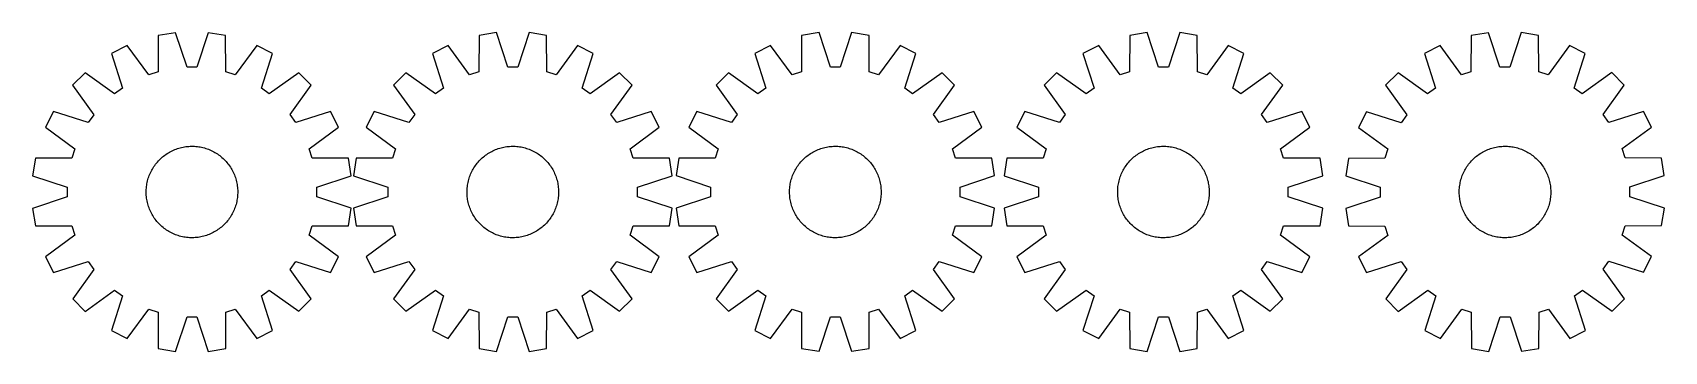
# Model space of a CAD drawing. Header units: millimetres. Extents: x 7 to 1433, y 7 to 285.
import ezdxf

# ---------------------------------------------------------------- set-up
doc = ezdxf.new("R2010")
doc.units = ezdxf.units.MM
doc.layers.add('CUT', color=7, linetype='CONTINUOUS', true_color=0x000000)

msp = doc.modelspace()

# ---------------------------------------------------------------- linework, layer by layer
at = {"layer": 'CUT'}
for p, q in [((89.198459, 273.824993), (75.490098, 266.838478)), ((108.013183, 248.232399), (89.198459, 273.824993)), ((116.339618, 282.646744), (116.167599, 250.882846)), ((131.535996, 285.055198), (116.339618, 282.646744)), ((141.521316, 254.901125), (131.535996, 285.055198)), ((160.074843, 285.058102), (150.095659, 254.901997)), ((175.271711, 282.65274), (160.074843, 285.058102)), ((175.450193, 250.888878), (175.271711, 282.65274)), ((202.414665, 273.836512), (183.605148, 248.24009)), ((216.124447, 266.852787), (202.414665, 273.836512)), ((369.666853, 273.839262), (355.957775, 266.854154)), ((388.478949, 248.244735), (369.666853, 273.839262)), ((396.808919, 282.658225), (396.633637, 250.894345)), ((412.005543, 285.065119), (396.808919, 282.658225)), ((421.987766, 254.91002), (412.005543, 285.065119)), ((440.544391, 285.065091), (430.56211, 254.910012)), ((455.741011, 282.658168), (440.544391, 285.065091)), ((455.916232, 250.894289), (455.741011, 282.658168)), ((482.88306, 273.839153), (464.070915, 248.244663)), ((496.592124, 266.854019), (482.88306, 273.839153)), ((651.598259, 273.853227), (637.889182, 266.868118)), ((670.410358, 248.258703), (651.598259, 273.853227)), ((678.740323, 282.672193), (678.565046, 250.908314)), ((693.936948, 285.079089), (678.740323, 282.672193)), ((703.919174, 254.923991), (693.936948, 285.079089)), ((722.475796, 285.079065), (712.493518, 254.923984)), ((737.672416, 282.672143), (722.475796, 285.079065)), ((737.84764, 250.908263), (737.672416, 282.672143)), ((764.814466, 273.853131), (746.002323, 248.258639)), ((778.523531, 266.867999), (764.814466, 273.853131)), ((938.408945, 273.847263), (924.699874, 266.862142)), ((957.221067, 248.252755), (938.408945, 273.847263)), ((965.551002, 282.666252), (965.375752, 250.902373)), ((980.747625, 285.073161), (965.551002, 282.666252)), ((990.729877, 254.918073), (980.747625, 285.073161)), ((1009.286472, 285.073162), (999.304221, 254.918073)), ((1024.483095, 282.666254), (1009.286472, 285.073162)), ((1024.658346, 250.902374), (1024.483095, 282.666254)), ((1051.625152, 273.847266), (1032.813032, 248.252757)), ((1065.334223, 266.862145), (1051.625152, 273.847266)), ((1236.874518, 273.784408), (1223.17264, 266.785187)), ((1255.712961, 248.209268), (1236.874518, 273.784408)), ((1264.007487, 282.631317), (1263.864916, 250.867274)), ((1279.201625, 285.053859), (1264.007487, 282.631317)), ((1289.214896, 254.909056), (1279.201625, 285.053859)), ((1307.740458, 285.083221), (1297.789236, 254.917878)), ((1322.939549, 282.691949), (1307.740458, 285.083221)), ((1323.147479, 250.928266), (1322.939549, 282.691949)), ((1350.090664, 273.900889), (1331.304886, 248.287039)), ((1363.806915, 266.929876), (1350.090664, 273.900889)), ((75.490098, 266.838478), (85.142082, 236.57606)), ((206.478621, 236.588405), (216.124447, 266.852787)), ((355.957775, 266.854154), (365.606651, 236.590745)), ((486.94319, 236.590629), (496.592124, 266.854019)), ((637.889182, 266.868118), (647.538061, 236.60471)), ((768.8746, 236.604607), (778.523531, 266.867999)), ((924.699874, 266.862142), (934.34878, 236.598742)), ((1055.685319, 236.598745), (1065.334223, 266.862145)), ((1223.17264, 266.785187), (1232.852676, 236.53173)), ((1354.189151, 236.656565), (1363.806915, 266.929876)), ((52.403392, 250.061415), (41.524919, 239.180727)), ((78.205805, 231.535481), (52.403392, 250.061415)), ((116.167599, 250.882846), (108.013183, 248.232399)), ((150.095659, 254.901997), (141.521316, 254.901125)), ((183.605148, 248.24009), (175.450193, 250.888878)), ((239.214566, 250.080422), (213.415923, 231.549238)), ((250.095253, 239.201948), (239.214566, 250.080422)), ((332.869346, 250.079463), (321.989755, 239.199893)), ((358.669857, 231.550879), (332.869346, 250.079463)), ((396.633637, 250.894345), (388.478949, 248.244735)), ((430.56211, 254.910012), (421.987766, 254.91002)), ((464.070915, 248.244663), (455.916232, 250.894289)), ((519.680521, 250.079284), (493.879975, 231.550749)), ((530.560091, 239.199693), (519.680521, 250.079284)), ((614.800755, 250.093424), (603.921165, 239.213853)), ((640.601267, 231.564843), (614.800755, 250.093424)), ((678.565046, 250.908314), (670.410358, 248.258703)), ((712.493518, 254.923984), (703.919174, 254.923991)), ((746.002323, 248.258639), (737.84764, 250.908263)), ((801.611929, 250.093265), (775.811386, 231.564728)), ((812.491501, 239.213676), (801.611929, 250.093265)), ((901.611462, 250.087427), (890.731882, 239.207847)), ((927.41199, 231.558869), (901.611462, 250.087427)), ((965.375752, 250.902373), (957.221067, 248.252755)), ((999.304221, 254.918073), (990.729877, 254.918073)), ((1032.813032, 248.252757), (1024.658346, 250.902374)), ((1088.422637, 250.087432), (1062.622109, 231.558872)), ((1099.302217, 239.207852), (1088.422637, 250.087432)), ((1200.101498, 249.986728), (1189.233117, 239.09596)), ((1225.921075, 231.484723), (1200.101498, 249.986728)), ((1263.864916, 250.867274), (1255.712961, 248.209268)), ((1297.789236, 254.917878), (1289.214896, 254.909056)), ((1331.304886, 248.287039), (1323.147479, 250.928266)), ((1386.912574, 250.178926), (1361.131122, 231.623832)), ((1397.803342, 239.310544), (1386.912574, 250.178926)), ((41.524919, 239.180727), (60.056103, 213.382085)), ((85.142082, 236.57606), (78.205805, 231.535481)), ((213.415923, 231.549238), (206.478621, 236.588405)), ((231.56932, 213.399535), (250.095253, 239.201948)), ((321.989755, 239.199893), (340.51829, 213.399347)), ((365.606651, 236.590745), (358.669857, 231.550879)), ((493.879975, 231.550749), (486.94319, 236.590629)), ((512.031507, 213.399182), (530.560091, 239.199693)), ((603.921165, 239.213853), (622.449702, 213.413309)), ((647.538061, 236.60471), (640.601267, 231.564843)), ((775.811386, 231.564728), (768.8746, 236.604607)), ((793.96292, 213.413163), (812.491501, 239.213676)), ((890.731882, 239.207847), (909.260441, 213.407319)), ((934.34878, 236.598742), (927.41199, 231.558869)), ((1062.622109, 231.558872), (1055.685319, 236.598745)), ((1080.773659, 213.407323), (1099.302217, 239.207852)), ((1189.233117, 239.09596), (1207.78821, 213.314508)), ((1232.852676, 236.53173), (1225.921075, 231.484723)), ((1361.131122, 231.623832), (1354.189151, 236.656565)), ((1379.301337, 213.490967), (1397.803342, 239.310544)), ((24.752554, 216.090608), (17.768828, 202.380826)), ((55.016936, 206.444782), (24.752554, 216.090608)), ((266.872316, 216.115243), (236.609898, 206.463258)), ((273.858832, 202.406882), (266.872316, 216.115243)), ((305.215019, 216.111496), (298.229886, 202.402431)), ((335.47841, 206.462562), (305.215019, 216.111496)), ((547.334783, 216.111264), (517.071374, 206.462388)), ((554.31989, 202.402186), (547.334783, 216.111264)), ((587.146431, 216.125454), (580.161299, 202.416389)), ((617.409823, 206.476524), (587.146431, 216.125454)), ((829.266195, 216.125249), (799.002787, 206.476369)), ((836.251304, 202.416171), (829.266195, 216.125249)), ((873.957168, 216.119434), (866.972048, 202.410362)), ((904.220569, 206.470529), (873.957168, 216.119434)), ((1116.076932, 216.11944), (1085.813532, 206.470534)), ((1123.062053, 202.410368), (1116.076932, 216.11944)), ((1172.482166, 215.990301), (1165.511153, 202.27405)), ((1202.755477, 206.372537), (1172.482166, 215.990301)), ((1414.601801, 216.239402), (1384.348344, 206.559366)), ((1421.601022, 202.537525), (1414.601801, 216.239402)), ((17.768828, 202.380826), (43.365251, 183.57131)), ((60.056103, 213.382085), (55.016936, 206.444782)), ((236.609898, 206.463258), (231.56932, 213.399535)), ((248.266237, 183.592157), (273.858832, 202.406882)), ((298.229886, 202.402431), (323.824376, 183.590286)), ((340.51829, 213.399347), (335.47841, 206.462562)), ((517.071374, 206.462388), (512.031507, 213.399182)), ((528.725364, 183.59009), (554.31989, 202.402186)), ((580.161299, 202.416389), (605.755792, 183.604247)), ((622.449702, 213.413309), (617.409823, 206.476524)), ((799.002787, 206.476369), (793.96292, 213.413163)), ((810.656779, 183.604072), (836.251304, 202.416171)), ((866.972048, 202.410362), (892.566557, 183.598242)), ((909.260441, 213.407319), (904.220569, 206.470529)), ((1085.813532, 206.470534), (1080.773659, 213.407323)), ((1097.467545, 183.598247), (1123.062053, 202.410368)), ((1165.511153, 202.27405), (1191.125003, 183.488272)), ((1207.78821, 213.314508), (1202.755477, 206.372537)), ((1384.348344, 206.559366), (1379.301337, 213.490967)), ((1396.025882, 183.699081), (1421.601022, 202.537525)), ((139.248101, 185.242253), (140.490703, 185.429199)), ((140.490703, 185.429199), (141.738563, 185.577022)), ((141.738563, 185.577022), (142.990451, 185.685575)), ((142.990451, 185.685575), (144.24513, 185.754753)), ((144.24513, 185.754753), (145.501364, 185.784485)), ((145.501364, 185.784485), (146.757912, 185.774744)), ((146.757912, 185.774744), (148.013533, 185.725538)), ((148.013533, 185.725538), (149.26699, 185.636917)), ((149.26699, 185.636917), (150.517044, 185.508967)), ((150.517044, 185.508967), (151.762462, 185.341816)), ((419.707398, 185.251382), (420.950018, 185.4382)), ((420.950018, 185.4382), (422.197894, 185.585895)), ((422.197894, 185.585895), (423.449793, 185.69432)), ((423.449793, 185.69432), (424.704479, 185.763368)), ((424.704479, 185.763368), (425.960716, 185.792972)), ((425.960716, 185.792972), (427.217263, 185.783102)), ((427.217263, 185.783102), (428.472879, 185.733767)), ((428.472879, 185.733767), (429.726327, 185.645017)), ((429.726327, 185.645017), (430.976368, 185.516939)), ((430.976368, 185.516939), (432.221769, 185.349659)), ((701.638813, 185.265353), (702.881434, 185.452171)), ((702.881434, 185.452171), (704.129309, 185.599866)), ((704.129309, 185.599866), (705.381208, 185.708291)), ((705.381208, 185.708291), (706.635895, 185.77734)), ((706.635895, 185.77734), (707.892131, 185.806943)), ((707.892131, 185.806943), (709.148678, 185.797073)), ((709.148678, 185.797073), (710.404295, 185.747739)), ((710.404295, 185.747739), (711.657742, 185.658989)), ((711.657742, 185.658989), (712.907783, 185.530911)), ((712.907783, 185.530911), (714.153184, 185.363632)), ((988.449577, 185.259432), (989.692197, 185.446252)), ((989.692197, 185.446252), (990.940073, 185.593947)), ((990.940073, 185.593947), (992.191971, 185.702374)), ((992.191971, 185.702374), (993.446658, 185.771423)), ((993.446658, 185.771423), (994.702895, 185.801028)), ((994.702895, 185.801028), (995.959441, 185.791159)), ((995.959441, 185.791159), (997.215058, 185.741826)), ((997.215058, 185.741826), (998.468505, 185.653077)), ((998.468505, 185.653077), (999.718547, 185.525)), ((999.718547, 185.525), (1000.963948, 185.357722)), ((1287.006263, 185.248107), (1288.24869, 185.436204)), ((1288.24869, 185.436204), (1289.496413, 185.585184)), ((1289.496413, 185.585184), (1290.7482, 185.694898)), ((1290.7482, 185.694898), (1292.002815, 185.765239)), ((1292.002815, 185.765239), (1293.25902, 185.796136)), ((1293.25902, 185.796136), (1294.515576, 185.78756)), ((1294.515576, 185.78756), (1295.771243, 185.739518)), ((1295.771243, 185.739518), (1297.024781, 185.652059)), ((1297.024781, 185.652059), (1298.274954, 185.525268)), ((1298.274954, 185.525268), (1299.520526, 185.359271)), ((8.952601, 175.237872), (6.547239, 160.041005)), ((40.716462, 175.416355), (8.952601, 175.237872)), ((43.365251, 183.57131), (40.716462, 175.416355)), ((114.797191, 171.036707), (115.60565, 171.998684)), ((115.60565, 171.998684), (116.443927, 172.934792)), ((116.443927, 172.934792), (117.311194, 173.844108)), ((117.311194, 173.844108), (118.206595, 174.725733)), ((118.206595, 174.725733), (119.129248, 175.578798)), ((119.129248, 175.578798), (120.07824, 176.402461)), ((120.07824, 176.402461), (121.052636, 177.195909)), ((121.052636, 177.195909), (122.051474, 177.958358)), ((122.051474, 177.958358), (123.073768, 178.689058)), ((123.073768, 178.689058), (124.118509, 179.387285)), ((124.118509, 179.387285), (125.184667, 180.052352)), ((125.184667, 180.052352), (126.271189, 180.683603)), ((126.271189, 180.683603), (127.377003, 181.280413)), ((127.377003, 181.280413), (128.501018, 181.842194)), ((128.501018, 181.842194), (129.642124, 182.368392)), ((129.642124, 182.368392), (130.799195, 182.858487)), ((130.799195, 182.858487), (131.971089, 183.311996)), ((131.971089, 183.311996), (133.15665, 183.728471)), ((133.15665, 183.728471), (134.354708, 184.107501)), ((134.354708, 184.107501), (135.564081, 184.448712)), ((135.564081, 184.448712), (136.783574, 184.751767)), ((136.783574, 184.751767), (138.011985, 185.016368)), ((138.011985, 185.016368), (139.248101, 185.242253)), ((151.762462, 185.341816), (153.002016, 185.135627)), ((153.002016, 185.135627), (154.234481, 184.890605)), ((154.234481, 184.890605), (155.458642, 184.606991)), ((155.458642, 184.606991), (156.673291, 184.285065)), ((156.673291, 184.285065), (157.877228, 183.925145)), ((157.877228, 183.925145), (159.069265, 183.527586)), ((159.069265, 183.527586), (160.248227, 183.09278)), ((160.248227, 183.09278), (161.412949, 182.621157)), ((161.412949, 182.621157), (162.562283, 182.113182)), ((162.562283, 182.113182), (163.695094, 181.569356)), ((163.695094, 181.569356), (164.810263, 180.990215)), ((164.810263, 180.990215), (165.906692, 180.376333)), ((165.906692, 180.376333), (166.983296, 179.728313)), ((166.983296, 179.728313), (168.039015, 179.046796)), ((168.039015, 179.046796), (169.072806, 178.332455)), ((169.072806, 178.332455), (170.083648, 177.585994)), ((170.083648, 177.585994), (171.070545, 176.80815)), ((171.070545, 176.80815), (172.032522, 175.999691)), ((172.032522, 175.999691), (172.968631, 175.161414)), ((172.968631, 175.161414), (173.877946, 174.294147)), ((173.877946, 174.294147), (174.759571, 173.398745)), ((174.759571, 173.398745), (175.612636, 172.476093)), ((175.612636, 172.476093), (176.436299, 171.527101)), ((176.436299, 171.527101), (177.229747, 170.552705)), ((250.916685, 175.437741), (248.266237, 183.592157)), ((282.680582, 175.265723), (250.916685, 175.437741)), ((285.089037, 160.069345), (282.680582, 175.265723)), ((289.410871, 175.260383), (287.003948, 160.063763)), ((321.17475, 175.435603), (289.410871, 175.260383)), ((323.824376, 183.590286), (321.17475, 175.435603)), ((395.255028, 171.048347), (396.063586, 172.010241)), ((396.063586, 172.010241), (396.901959, 172.946263)), ((396.901959, 172.946263), (397.76932, 173.85549)), ((397.76932, 173.85549), (398.664812, 174.737023)), ((398.664812, 174.737023), (399.587552, 175.589993)), ((399.587552, 175.589993), (400.536629, 176.413558)), ((400.536629, 176.413558), (401.511106, 177.206906)), ((401.511106, 177.206906), (402.510022, 177.969253)), ((402.510022, 177.969253), (403.532391, 178.699848)), ((403.532391, 178.699848), (404.577204, 179.397968)), ((404.577204, 179.397968), (405.643431, 180.062926)), ((405.643431, 180.062926), (406.730018, 180.694064)), ((406.730018, 180.694064), (407.835893, 181.290761)), ((407.835893, 181.290761), (408.959965, 181.852427)), ((408.959965, 181.852427), (410.101125, 182.378507)), ((410.101125, 182.378507), (411.258246, 182.868483)), ((411.258246, 182.868483), (412.430187, 183.321872)), ((412.430187, 183.321872), (413.615791, 183.738225)), ((413.615791, 183.738225), (414.813888, 184.117132)), ((414.813888, 184.117132), (416.023296, 184.458219)), ((416.023296, 184.458219), (417.24282, 184.761149)), ((417.24282, 184.761149), (418.471258, 185.025624)), ((418.471258, 185.025624), (419.707398, 185.251382)), ((432.221769, 185.349659), (433.461301, 185.143344)), ((433.461301, 185.143344), (434.693742, 184.898195)), ((434.693742, 184.898195), (435.917873, 184.614455)), ((435.917873, 184.614455), (437.132489, 184.292404)), ((437.132489, 184.292404), (438.336389, 183.932361)), ((438.336389, 183.932361), (439.528385, 183.534679)), ((439.528385, 183.534679), (440.707303, 183.099752)), ((440.707303, 183.099752), (441.871977, 182.628009)), ((441.871977, 182.628009), (443.021258, 182.119916)), ((443.021258, 182.119916), (444.154013, 181.575974)), ((444.154013, 181.575974), (445.269123, 180.996719)), ((445.269123, 180.996719), (446.365488, 180.382724)), ((446.365488, 180.382724), (447.442026, 179.734594)), ((447.442026, 179.734594), (448.497675, 179.052968)), ((448.497675, 179.052968), (449.531392, 178.338521)), ((449.531392, 178.338521), (450.542158, 177.591956)), ((450.542158, 177.591956), (451.528975, 176.814011)), ((451.528975, 176.814011), (452.49087, 176.005453)), ((452.49087, 176.005453), (453.426892, 175.16708)), ((453.426892, 175.16708), (454.336118, 174.299719)), ((454.336118, 174.299719), (455.217651, 173.404227)), ((455.217651, 173.404227), (456.070622, 172.481487)), ((456.070622, 172.481487), (456.894187, 171.53241)), ((456.894187, 171.53241), (457.687535, 170.557933)), ((531.374974, 175.435402), (528.725364, 183.59009)), ((563.138853, 175.26012), (531.374974, 175.435402)), ((565.545747, 160.063496), (563.138853, 175.26012)), ((571.342287, 175.27434), (568.935366, 160.077719)), ((603.106167, 175.449563), (571.342287, 175.27434)), ((605.755792, 183.604247), (603.106167, 175.449563)), ((677.186445, 171.062315), (677.995003, 172.024209)), ((677.995003, 172.024209), (678.833376, 172.960232)), ((678.833376, 172.960232), (679.700736, 173.869458)), ((679.700736, 173.869458), (680.596228, 174.750992)), ((680.596228, 174.750992), (681.518968, 175.603962)), ((681.518968, 175.603962), (682.468045, 176.427527)), ((682.468045, 176.427527), (683.442522, 177.220875)), ((683.442522, 177.220875), (684.441438, 177.983222)), ((684.441438, 177.983222), (685.463807, 178.713817)), ((685.463807, 178.713817), (686.50862, 179.411937)), ((686.50862, 179.411937), (687.574847, 180.076895)), ((687.574847, 180.076895), (688.661433, 180.708034)), ((688.661433, 180.708034), (689.767309, 181.30473)), ((689.767309, 181.30473), (690.891381, 181.866396)), ((690.891381, 181.866396), (692.032541, 182.392477)), ((692.032541, 182.392477), (693.189662, 182.882453)), ((693.189662, 182.882453), (694.361603, 183.335842)), ((694.361603, 183.335842), (695.547207, 183.752195)), ((695.547207, 183.752195), (696.745304, 184.131103)), ((696.745304, 184.131103), (697.954711, 184.47219)), ((697.954711, 184.47219), (699.174236, 184.77512)), ((699.174236, 184.77512), (700.402674, 185.039595)), ((700.402674, 185.039595), (701.638813, 185.265353)), ((714.153184, 185.363632), (715.392717, 185.157316)), ((715.392717, 185.157316), (716.625157, 184.912167)), ((716.625157, 184.912167), (717.849289, 184.628428)), ((717.849289, 184.628428), (719.063904, 184.306377)), ((719.063904, 184.306377), (720.267804, 183.946334)), ((720.267804, 183.946334), (721.459801, 183.548652)), ((721.459801, 183.548652), (722.638718, 183.113726)), ((722.638718, 183.113726), (723.803392, 182.641983)), ((723.803392, 182.641983), (724.952674, 182.13389)), ((724.952674, 182.13389), (726.085429, 181.589947)), ((726.085429, 181.589947), (727.200539, 181.010693)), ((727.200539, 181.010693), (728.296904, 180.396697)), ((728.296904, 180.396697), (729.373442, 179.748567)), ((729.373442, 179.748567), (730.429091, 179.066942)), ((730.429091, 179.066942), (731.462808, 178.352495)), ((731.462808, 178.352495), (732.473574, 177.60593)), ((732.473574, 177.60593), (733.460392, 176.827985)), ((733.460392, 176.827985), (734.422286, 176.019427)), ((734.422286, 176.019427), (735.358308, 175.181054)), ((735.358308, 175.181054), (736.267535, 174.313694)), ((736.267535, 174.313694), (737.149068, 173.418202)), ((737.149068, 173.418202), (738.002038, 172.495462)), ((738.002038, 172.495462), (738.825604, 171.546385)), ((738.825604, 171.546385), (739.618952, 170.571908)), ((813.30639, 175.449385), (810.656779, 183.604072)), ((845.07027, 175.274107), (813.30639, 175.449385)), ((847.477165, 160.077482), (845.07027, 175.274107)), ((858.15306, 175.268305), (855.746152, 160.071682)), ((889.916939, 175.443556), (858.15306, 175.268305)), ((892.566557, 183.598242), (889.916939, 175.443556)), ((963.997221, 171.056373), (964.805779, 172.018268)), ((964.805779, 172.018268), (965.644151, 172.954291)), ((965.644151, 172.954291), (966.51151, 173.863518)), ((966.51151, 173.863518), (967.407001, 174.745052)), ((967.407001, 174.745052), (968.32974, 175.598023)), ((968.32974, 175.598023), (969.278816, 176.42159)), ((969.278816, 176.42159), (970.253293, 177.214938)), ((970.253293, 177.214938), (971.252208, 177.977287)), ((971.252208, 177.977287), (972.274577, 178.707882)), ((972.274577, 178.707882), (973.319389, 179.406003)), ((973.319389, 179.406003), (974.385615, 180.070962)), ((974.385615, 180.070962), (975.472201, 180.702102)), ((975.472201, 180.702102), (976.578076, 181.298799)), ((976.578076, 181.298799), (977.702148, 181.860466)), ((977.702148, 181.860466), (978.843307, 182.386548)), ((978.843307, 182.386548), (980.000428, 182.876525)), ((980.000428, 182.876525), (981.172369, 183.329915)), ((981.172369, 183.329915), (982.357972, 183.746269)), ((982.357972, 183.746269), (983.556069, 184.125178)), ((983.556069, 184.125178), (984.765476, 184.466266)), ((984.765476, 184.466266), (985.985, 184.769197)), ((985.985, 184.769197), (987.213438, 185.033673)), ((987.213438, 185.033673), (988.449577, 185.259432)), ((1000.963948, 185.357722), (1002.203481, 185.151407)), ((1002.203481, 185.151407), (1003.435921, 184.90626)), ((1003.435921, 184.90626), (1004.660053, 184.622521)), ((1004.660053, 184.622521), (1005.874669, 184.300472)), ((1005.874669, 184.300472), (1007.078569, 183.940429)), ((1007.078569, 183.940429), (1008.270566, 183.542749)), ((1008.270566, 183.542749), (1009.449484, 183.107823)), ((1009.449484, 183.107823), (1010.614158, 182.636081)), ((1010.614158, 182.636081), (1011.76344, 182.127989)), ((1011.76344, 182.127989), (1012.896196, 181.584048)), ((1012.896196, 181.584048), (1014.011306, 181.004794)), ((1014.011306, 181.004794), (1015.107672, 180.3908)), ((1015.107672, 180.3908), (1016.184211, 179.742671)), ((1016.184211, 179.742671), (1017.23986, 179.061047)), ((1017.23986, 179.061047), (1018.273578, 178.3466)), ((1018.273578, 178.3466), (1019.284345, 177.600037)), ((1019.284345, 177.600037), (1020.271163, 176.822092)), ((1020.271163, 176.822092), (1021.233058, 176.013535)), ((1021.233058, 176.013535), (1022.169081, 175.175163)), ((1022.169081, 175.175163), (1023.078308, 174.307803)), ((1023.078308, 174.307803), (1023.959842, 173.412312)), ((1023.959842, 173.412312), (1024.812813, 172.489573)), ((1024.812813, 172.489573), (1025.63638, 171.540497)), ((1025.63638, 171.540497), (1026.429728, 170.566021)), ((1100.117163, 175.443562), (1097.467545, 183.598247)), ((1131.881042, 175.268312), (1100.117163, 175.443562)), ((1134.287951, 160.071689), (1131.881042, 175.268312)), ((1156.720094, 175.122934), (1154.328821, 159.923843)), ((1188.483776, 175.330865), (1156.720094, 175.122934)), ((1191.125003, 183.488272), (1188.483776, 175.330865)), ((1262.568533, 171.019898), (1263.3761, 171.982625)), ((1263.3761, 171.982625), (1264.213509, 172.91951)), ((1264.213509, 172.91951), (1265.079932, 173.829629)), ((1265.079932, 173.829629), (1265.974516, 174.712084)), ((1265.974516, 174.712084), (1266.896377, 175.566004)), ((1266.896377, 175.566004), (1267.844605, 176.390546)), ((1267.844605, 176.390546), (1268.818265, 177.184897)), ((1268.818265, 177.184897), (1269.816396, 177.948272)), ((1269.816396, 177.948272), (1270.838012, 178.679919)), ((1270.838012, 178.679919), (1271.882106, 179.379115)), ((1271.882106, 179.379115), (1272.947646, 180.04517)), ((1272.947646, 180.04517), (1274.033583, 180.677427)), ((1274.033583, 180.677427), (1275.138843, 181.275262)), ((1275.138843, 181.275262), (1276.262336, 181.838085)), ((1276.262336, 181.838085), (1277.402954, 182.365341)), ((1277.402954, 182.365341), (1278.55957, 182.856509)), ((1278.55957, 182.856509), (1279.731044, 183.311104)), ((1279.731044, 183.311104), (1280.916218, 183.728678)), ((1280.916218, 183.728678), (1282.113924, 184.108818)), ((1282.113924, 184.108818), (1283.32298, 184.45115)), ((1283.32298, 184.45115), (1284.542192, 184.755336)), ((1284.542192, 184.755336), (1285.770357, 185.021076)), ((1285.770357, 185.021076), (1287.006263, 185.248107)), ((1299.520526, 185.359271), (1300.760271, 185.154232)), ((1300.760271, 185.154232), (1301.992963, 184.910352)), ((1301.992963, 184.910352), (1303.217386, 184.627873)), ((1303.217386, 184.627873), (1304.432332, 184.307074)), ((1304.432332, 184.307074), (1305.636602, 183.94827)), ((1305.636602, 183.94827), (1306.829008, 183.551816)), ((1306.829008, 183.551816), (1308.008372, 183.118104)), ((1308.008372, 183.118104), (1309.173532, 182.647561)), ((1309.173532, 182.647561), (1310.323336, 182.140651)), ((1310.323336, 182.140651), (1311.45665, 181.597875)), ((1311.45665, 181.597875), (1312.572356, 181.019769)), ((1312.572356, 181.019769), (1313.669353, 180.406903)), ((1313.669353, 180.406903), (1314.746558, 179.759882)), ((1314.746558, 179.759882), (1315.802908, 179.079344)), ((1315.802908, 179.079344), (1316.837361, 178.365962)), ((1316.837361, 178.365962), (1317.848895, 177.620438)), ((1317.848895, 177.620438), (1318.836512, 176.84351)), ((1318.836512, 176.84351), (1319.799239, 176.035942)), ((1319.799239, 176.035942), (1320.736124, 175.198534)), ((1320.736124, 175.198534), (1321.646243, 174.33211)), ((1321.646243, 174.33211), (1322.528698, 173.437526)), ((1322.528698, 173.437526), (1323.382618, 172.515665)), ((1323.382618, 172.515665), (1324.20716, 171.567437)), ((1324.20716, 171.567437), (1325.001511, 170.593777)), ((1398.683889, 175.547126), (1396.025882, 183.699081)), ((1430.447931, 175.404555), (1398.683889, 175.547126)), ((1432.870474, 160.210417), (1430.447931, 175.404555)), ((6.547239, 160.041005), (36.703343, 150.061821)), ((107.320276, 156.639452), (107.680196, 157.843389)), ((107.680196, 157.843389), (108.077755, 159.035427)), ((108.077755, 159.035427), (108.51256, 160.214388)), ((108.51256, 160.214388), (108.984184, 161.379111)), ((108.984184, 161.379111), (109.492159, 162.528444)), ((109.492159, 162.528444), (110.035985, 163.661255)), ((110.035985, 163.661255), (110.615125, 164.776425)), ((110.615125, 164.776425), (111.229008, 165.872853)), ((111.229008, 165.872853), (111.877028, 166.949458)), ((111.877028, 166.949458), (112.558544, 168.005176)), ((112.558544, 168.005176), (113.272886, 169.038967)), ((113.272886, 169.038967), (114.019347, 170.04981)), ((114.019347, 170.04981), (114.797191, 171.036707)), ((177.229747, 170.552705), (177.992197, 169.553867)), ((177.992197, 169.553867), (178.722896, 168.531573)), ((178.722896, 168.531573), (179.421124, 167.486831)), ((179.421124, 167.486831), (180.086191, 166.420674)), ((180.086191, 166.420674), (180.717441, 165.334151)), ((180.717441, 165.334151), (181.314251, 164.228338)), ((181.314251, 164.228338), (181.876032, 163.104323)), ((181.876032, 163.104323), (182.40223, 161.963217)), ((182.40223, 161.963217), (182.892325, 160.806146)), ((182.892325, 160.806146), (183.345834, 159.634252)), ((183.345834, 159.634252), (183.762309, 158.44869)), ((183.762309, 158.44869), (184.141339, 157.250632)), ((184.141339, 157.250632), (184.48255, 156.04126)), ((254.934964, 150.084025), (285.089037, 160.069345)), ((287.003948, 160.063763), (317.159027, 150.081482)), ((387.776635, 156.65186), (388.136678, 157.85576)), ((388.136678, 157.85576), (388.53436, 159.047757)), ((388.53436, 159.047757), (388.969287, 160.226674)), ((388.969287, 160.226674), (389.441029, 161.391348)), ((389.441029, 161.391348), (389.949123, 162.54063)), ((389.949123, 162.54063), (390.493065, 163.673384)), ((390.493065, 163.673384), (391.07232, 164.788495)), ((391.07232, 164.788495), (391.686315, 165.88486)), ((391.686315, 165.88486), (392.334445, 166.961398)), ((392.334445, 166.961398), (393.016071, 168.017046)), ((393.016071, 168.017046), (393.730518, 169.050764)), ((393.730518, 169.050764), (394.477083, 170.06153)), ((394.477083, 170.06153), (395.255028, 171.048347)), ((457.687535, 170.557933), (458.449882, 169.559017)), ((458.449882, 169.559017), (459.180476, 168.536648)), ((459.180476, 168.536648), (459.878597, 167.491834)), ((459.878597, 167.491834), (460.543554, 166.425608)), ((460.543554, 166.425608), (461.174693, 165.339021)), ((461.174693, 165.339021), (461.771389, 164.233146)), ((461.771389, 164.233146), (462.333055, 163.109074)), ((462.333055, 163.109074), (462.859136, 161.967914)), ((462.859136, 161.967914), (463.349112, 160.810793)), ((463.349112, 160.810793), (463.8025, 159.638852)), ((463.8025, 159.638852), (464.218854, 158.453248)), ((464.218854, 158.453248), (464.597761, 157.255151)), ((464.597761, 157.255151), (464.938848, 156.045743)), ((535.390649, 150.081272), (565.545747, 160.063496)), ((568.935366, 160.077719), (599.090446, 150.095442)), ((669.708053, 156.665828), (670.068097, 157.869728)), ((670.068097, 157.869728), (670.465778, 159.061725)), ((670.465778, 159.061725), (670.900705, 160.240642)), ((670.900705, 160.240642), (671.372447, 161.405316)), ((671.372447, 161.405316), (671.880541, 162.554597)), ((671.880541, 162.554597), (672.424483, 163.687352)), ((672.424483, 163.687352), (673.003738, 164.802462)), ((673.003738, 164.802462), (673.617733, 165.898828)), ((673.617733, 165.898828), (674.265863, 166.975366)), ((674.265863, 166.975366), (674.947488, 168.031014)), ((674.947488, 168.031014), (675.661935, 169.064732)), ((675.661935, 169.064732), (676.4085, 170.075498)), ((676.4085, 170.075498), (677.186445, 171.062315)), ((739.618952, 170.571908), (740.381299, 169.572992)), ((740.381299, 169.572992), (741.111893, 168.550623)), ((741.111893, 168.550623), (741.810014, 167.50581)), ((741.810014, 167.50581), (742.474972, 166.439584)), ((742.474972, 166.439584), (743.10611, 165.352997)), ((743.10611, 165.352997), (743.702807, 164.247122)), ((743.702807, 164.247122), (744.264473, 163.123049)), ((744.264473, 163.123049), (744.790553, 161.98189)), ((744.790553, 161.98189), (745.28053, 160.824768)), ((745.28053, 160.824768), (745.733919, 159.652827)), ((745.733919, 159.652827), (746.150272, 158.467223)), ((746.150272, 158.467223), (746.529179, 157.269126)), ((746.529179, 157.269126), (746.870266, 156.059719)), ((817.322068, 150.095256), (847.477165, 160.077482)), ((855.746152, 160.071682), (885.901241, 150.089431)), ((956.518842, 156.659879), (956.878885, 157.863779)), ((956.878885, 157.863779), (957.276565, 159.055776)), ((957.276565, 159.055776), (957.71149, 160.234694)), ((957.71149, 160.234694), (958.183232, 161.399368)), ((958.183232, 161.399368), (958.691324, 162.54865)), ((958.691324, 162.54865), (959.235266, 163.681406)), ((959.235266, 163.681406), (959.814519, 164.796517)), ((959.814519, 164.796517), (960.428514, 165.892882)), ((960.428514, 165.892882), (961.076643, 166.969421)), ((961.076643, 166.969421), (961.758267, 168.02507)), ((961.758267, 168.02507), (962.472713, 169.058788)), ((962.472713, 169.058788), (963.219277, 170.069555)), ((963.219277, 170.069555), (963.997221, 171.056373)), ((1026.429728, 170.566021), (1027.192077, 169.567105)), ((1027.192077, 169.567105), (1027.922672, 168.544737)), ((1027.922672, 168.544737), (1028.620793, 167.499924)), ((1028.620793, 167.499924), (1029.285752, 166.433699)), ((1029.285752, 166.433699), (1029.916892, 165.347112)), ((1029.916892, 165.347112), (1030.513589, 164.241238)), ((1030.513589, 164.241238), (1031.075256, 163.117166)), ((1031.075256, 163.117166), (1031.601338, 161.976007)), ((1031.601338, 161.976007), (1032.091315, 160.818886)), ((1032.091315, 160.818886), (1032.544705, 159.646945)), ((1032.544705, 159.646945), (1032.961059, 158.461341)), ((1032.961059, 158.461341), (1033.339967, 157.263245)), ((1033.339967, 157.263245), (1033.681056, 156.053838)), ((1104.132862, 150.089436), (1134.287951, 160.071689)), ((1154.328821, 159.923843), (1184.494165, 149.972621)), ((1255.104969, 156.615718), (1255.463772, 157.819988)), ((1255.463772, 157.819988), (1255.860226, 159.012394)), ((1255.860226, 159.012394), (1256.293939, 160.191758)), ((1256.293939, 160.191758), (1256.764482, 161.356917)), ((1256.764482, 161.356917), (1257.271391, 162.506721)), ((1257.271391, 162.506721), (1257.814167, 163.640036)), ((1257.814167, 163.640036), (1258.392273, 164.755742)), ((1258.392273, 164.755742), (1259.005139, 165.852739)), ((1259.005139, 165.852739), (1259.65216, 166.929944)), ((1259.65216, 166.929944), (1260.332698, 167.986294)), ((1260.332698, 167.986294), (1261.04608, 169.020746)), ((1261.04608, 169.020746), (1261.791604, 170.03228)), ((1261.791604, 170.03228), (1262.568533, 171.019898)), ((1325.001511, 170.593777), (1325.764887, 169.595647)), ((1325.764887, 169.595647), (1326.496533, 168.57403)), ((1326.496533, 168.57403), (1327.195729, 167.529937)), ((1327.195729, 167.529937), (1327.861785, 166.464396)), ((1327.861785, 166.464396), (1328.494042, 165.378459)), ((1328.494042, 165.378459), (1329.091877, 164.273199)), ((1329.091877, 164.273199), (1329.6547, 163.149706)), ((1329.6547, 163.149706), (1330.181955, 162.009088)), ((1330.181955, 162.009088), (1330.673123, 160.852472)), ((1330.673123, 160.852472), (1331.127718, 159.680999)), ((1331.127718, 159.680999), (1331.545292, 158.495824)), ((1331.545292, 158.495824), (1331.925433, 157.298118)), ((1331.925433, 157.298118), (1332.267765, 156.089062)), ((1402.725671, 150.197146), (1432.870474, 160.210417)), ((36.703343, 150.061821), (36.704216, 141.487477)), ((105.820855, 145.467525), (105.830597, 146.724073)), ((105.850588, 144.211292), (105.820855, 145.467525)), ((105.830597, 146.724073), (105.879802, 147.979695)), ((105.919765, 142.956612), (105.850588, 144.211292)), ((105.879802, 147.979695), (105.968424, 149.233151)), ((106.028319, 141.704724), (105.919765, 142.956612)), ((105.968424, 149.233151), (106.096373, 150.483205)), ((106.096373, 150.483205), (106.263525, 151.728624)), ((106.263525, 151.728624), (106.469713, 152.968177)), ((106.469713, 152.968177), (106.714736, 154.200643)), ((106.714736, 154.200643), (106.99835, 155.424804)), ((106.99835, 155.424804), (107.320276, 156.639452)), ((184.48255, 156.04126), (184.785606, 154.821766)), ((184.785606, 154.821766), (185.050207, 153.593355)), ((185.050207, 153.593355), (185.276092, 152.357239)), ((185.276092, 152.357239), (185.463038, 151.114638)), ((185.463038, 151.114638), (185.61086, 149.866778)), ((185.61086, 149.866778), (185.719414, 148.61489)), ((185.759377, 143.591808), (185.670756, 142.338351)), ((185.719414, 148.61489), (185.788591, 147.36021)), ((185.808583, 144.847429), (185.759377, 143.591808)), ((185.788591, 147.36021), (185.818324, 146.103977)), ((185.818324, 146.103977), (185.808583, 144.847429)), ((254.935836, 141.509681), (254.934964, 150.084025)), ((317.159027, 150.081482), (317.159019, 141.507138)), ((386.276067, 145.480088), (386.285937, 146.736634)), ((386.305671, 144.223851), (386.276067, 145.480088)), ((386.285937, 146.736634), (386.335272, 147.992251)), ((386.374719, 142.969164), (386.305671, 144.223851)), ((386.335272, 147.992251), (386.424022, 149.245698)), ((386.483144, 141.717265), (386.374719, 142.969164)), ((386.424022, 149.245698), (386.5521, 150.495739)), ((386.5521, 150.495739), (386.719379, 151.741141)), ((386.719379, 151.741141), (386.925695, 152.980673)), ((386.925695, 152.980673), (387.170844, 154.213113)), ((387.170844, 154.213113), (387.454584, 155.437245)), ((387.454584, 155.437245), (387.776635, 156.65186)), ((464.938848, 156.045743), (465.241778, 154.826219)), ((465.241778, 154.826219), (465.506252, 153.597781)), ((465.506252, 153.597781), (465.73201, 152.361641)), ((465.73201, 152.361641), (465.918829, 151.119021)), ((465.918829, 151.119021), (466.066523, 149.871145)), ((466.066523, 149.871145), (466.174948, 148.619246)), ((466.214396, 143.59616), (466.125645, 142.342712)), ((466.174948, 148.619246), (466.243997, 147.36456)), ((466.26373, 144.851776), (466.214396, 143.59616)), ((466.243997, 147.36456), (466.2736, 146.108323)), ((466.2736, 146.108323), (466.26373, 144.851776)), ((535.39064, 141.506929), (535.390649, 150.081272)), ((599.090446, 150.095442), (599.090439, 141.521098)), ((668.207487, 145.494055), (668.217357, 146.750601)), ((668.237091, 144.237818), (668.207487, 145.494055)), ((668.217357, 146.750601), (668.266691, 148.006218)), ((668.306139, 142.983131), (668.237091, 144.237818)), ((668.266691, 148.006218), (668.355441, 149.259665)), ((668.414564, 141.731232), (668.306139, 142.983131)), ((668.355441, 149.259665), (668.483519, 150.509707)), ((668.483519, 150.509707), (668.650798, 151.755108)), ((668.650798, 151.755108), (668.857114, 152.99464)), ((668.857114, 152.99464), (669.102263, 154.227081)), ((669.102263, 154.227081), (669.386003, 155.451212)), ((669.386003, 155.451212), (669.708053, 156.665828)), ((746.870266, 156.059719), (747.173197, 154.840194)), ((747.173197, 154.840194), (747.437671, 153.611756)), ((747.437671, 153.611756), (747.663429, 152.375617)), ((747.663429, 152.375617), (747.850248, 151.132997)), ((747.850248, 151.132997), (747.997942, 149.885121)), ((747.997942, 149.885121), (748.106368, 148.633222)), ((748.145815, 143.610136), (748.057065, 142.356688)), ((748.106368, 148.633222), (748.175416, 147.378536)), ((748.19515, 144.865752), (748.145815, 143.610136)), ((748.175416, 147.378536), (748.20502, 146.122299)), ((748.20502, 146.122299), (748.19515, 144.865752)), ((817.32206, 141.520912), (817.322068, 150.095256)), ((885.901241, 150.089431), (885.901241, 141.515087)), ((955.018285, 145.488105), (955.028155, 146.744651)), ((955.04789, 144.231868), (955.018285, 145.488105)), ((955.028155, 146.744651), (955.077488, 148.000268)), ((955.11694, 142.977181), (955.04789, 144.231868)), ((955.077488, 148.000268), (955.166237, 149.253716)), ((955.225366, 141.725283), (955.11694, 142.977181)), ((955.166237, 149.253716), (955.294313, 150.503757)), ((955.294313, 150.503757), (955.461592, 151.749158)), ((955.461592, 151.749158), (955.667906, 152.988691)), ((955.667906, 152.988691), (955.913054, 154.221131)), ((955.913054, 154.221131), (956.196793, 155.445263)), ((956.196793, 155.445263), (956.518842, 156.659879)), ((1033.681056, 156.053838), (1033.983987, 154.834314)), ((1033.983987, 154.834314), (1034.248463, 153.605876)), ((1034.248463, 153.605876), (1034.474222, 152.369737)), ((1034.474222, 152.369737), (1034.661042, 151.127116)), ((1034.661042, 151.127116), (1034.808737, 149.879241)), ((1034.808737, 149.879241), (1034.917164, 148.627342)), ((1034.956616, 143.604256), (1034.867867, 142.350808)), ((1034.917164, 148.627342), (1034.986213, 147.372655)), ((1035.005949, 144.859872), (1034.956616, 143.604256)), ((1034.986213, 147.372655), (1035.015818, 146.116419)), ((1035.015818, 146.116419), (1035.005949, 144.859872)), ((1104.132863, 141.515093), (1104.132862, 150.089436)), ((1184.494165, 149.972621), (1184.502986, 141.398282)), ((1253.615906, 145.442406), (1253.624483, 146.698962)), ((1253.646804, 144.1862), (1253.615906, 145.442406)), ((1253.624483, 146.698962), (1253.672524, 147.954629)), ((1253.717144, 142.931585), (1253.646804, 144.1862)), ((1253.672524, 147.954629), (1253.759983, 149.208167)), ((1253.826858, 141.679799), (1253.717144, 142.931585)), ((1253.759983, 149.208167), (1253.886774, 150.458339)), ((1253.886774, 150.458339), (1254.052771, 151.703912)), ((1254.052771, 151.703912), (1254.25781, 152.943656)), ((1254.25781, 152.943656), (1254.50169, 154.176348)), ((1254.50169, 154.176348), (1254.784169, 155.400772)), ((1254.784169, 155.400772), (1255.104969, 156.615718)), ((1332.267765, 156.089062), (1332.571951, 154.86985)), ((1332.571951, 154.86985), (1332.83769, 153.641685)), ((1332.83769, 153.641685), (1333.064721, 152.405779)), ((1333.064721, 152.405779), (1333.252819, 151.163352)), ((1333.252819, 151.163352), (1333.401798, 149.915629)), ((1333.401798, 149.915629), (1333.511513, 148.663843)), ((1333.556132, 143.640799), (1333.468673, 142.387261)), ((1333.511513, 148.663843), (1333.581853, 147.409227)), ((1333.604174, 144.896466), (1333.556132, 143.640799)), ((1333.581853, 147.409227), (1333.61275, 146.153022)), ((1333.61275, 146.153022), (1333.604174, 144.896466)), ((1402.734492, 141.622807), (1402.725671, 150.197146)), ((36.704216, 141.487477), (6.550142, 131.502157)), ((6.550142, 131.502157), (8.958597, 116.30578)), ((106.176142, 140.456864), (106.028319, 141.704724)), ((106.363088, 139.214263), (106.176142, 140.456864)), ((106.588973, 137.978147), (106.363088, 139.214263)), ((106.853573, 136.749736), (106.588973, 137.978147)), ((107.156629, 135.530242), (106.853573, 136.749736)), ((107.49784, 134.32087), (107.156629, 135.530242)), ((107.87687, 133.122812), (107.49784, 134.32087)), ((108.293345, 131.937251), (107.87687, 133.122812)), ((108.746854, 130.765356), (108.293345, 131.937251)), ((109.236949, 129.608285), (108.746854, 130.765356)), ((109.763147, 128.467179), (109.236949, 129.608285)), ((110.324928, 127.343165), (109.763147, 128.467179)), ((182.14702, 129.043058), (181.603194, 127.910247)), ((182.654996, 130.192391), (182.14702, 129.043058)), ((183.126619, 131.357114), (182.654996, 130.192391)), ((183.561424, 132.536075), (183.126619, 131.357114)), ((183.958984, 133.728113), (183.561424, 132.536075)), ((184.318904, 134.93205), (183.958984, 133.728113)), ((184.640829, 136.146698), (184.318904, 134.93205)), ((184.924444, 137.370859), (184.640829, 136.146698)), ((185.169466, 138.603325), (184.924444, 137.370859)), ((185.375654, 139.842878), (185.169466, 138.603325)), ((185.542806, 141.088297), (185.375654, 139.842878)), ((185.670756, 142.338351), (185.542806, 141.088297)), ((285.091941, 131.530497), (254.935836, 141.509681)), ((282.686578, 116.33363), (285.091941, 131.530497)), ((317.159019, 141.507138), (287.00392, 131.524915)), ((287.00392, 131.524915), (289.410814, 116.32829)), ((386.630839, 140.46939), (386.483144, 141.717265)), ((386.817657, 139.226769), (386.630839, 140.46939)), ((387.043415, 137.99063), (386.817657, 139.226769)), ((387.30789, 136.762192), (387.043415, 137.99063)), ((387.61082, 135.542667), (387.30789, 136.762192)), ((387.951907, 134.33326), (387.61082, 135.542667)), ((388.330814, 133.135163), (387.951907, 134.33326)), ((388.747167, 131.949559), (388.330814, 133.135163)), ((389.200556, 130.777618), (388.747167, 131.949559)), ((389.690532, 129.620496), (389.200556, 130.777618)), ((390.216612, 128.479337), (389.690532, 129.620496)), ((390.778278, 127.355264), (390.216612, 128.479337)), ((462.600545, 129.047781), (462.056602, 127.915026)), ((463.108638, 130.197062), (462.600545, 129.047781)), ((463.580381, 131.361736), (463.108638, 130.197062)), ((464.015308, 132.540654), (463.580381, 131.361736)), ((464.412989, 133.73265), (464.015308, 132.540654)), ((464.773033, 134.93655), (464.412989, 133.73265)), ((465.095083, 136.151166), (464.773033, 134.93655)), ((465.378823, 137.375297), (465.095083, 136.151166)), ((465.623972, 138.607738), (465.378823, 137.375297)), ((465.830288, 139.84727), (465.623972, 138.607738)), ((465.997568, 141.092671), (465.830288, 139.84727)), ((466.125645, 142.342712), (465.997568, 141.092671)), ((565.54572, 131.524648), (535.39064, 141.506929)), ((563.138797, 116.328028), (565.54572, 131.524648)), ((599.090439, 141.521098), (568.935341, 131.538871)), ((568.935341, 131.538871), (571.342237, 116.342247)), ((668.562259, 140.483357), (668.414564, 141.731232)), ((668.749077, 139.240737), (668.562259, 140.483357)), ((668.974836, 138.004597), (668.749077, 139.240737)), ((669.23931, 136.776159), (668.974836, 138.004597)), ((669.542241, 135.556635), (669.23931, 136.776159)), ((669.883328, 134.347227), (669.542241, 135.556635)), ((670.262235, 133.14913), (669.883328, 134.347227)), ((670.678588, 131.963527), (670.262235, 133.14913)), ((671.131977, 130.791586), (670.678588, 131.963527)), ((671.621953, 129.634464), (671.131977, 130.791586)), ((672.148034, 128.493304), (671.621953, 129.634464)), ((672.7097, 127.369232), (672.148034, 128.493304)), ((744.531966, 129.061756), (743.988024, 127.929002)), ((745.040059, 130.211038), (744.531966, 129.061756)), ((745.511802, 131.375712), (745.040059, 130.211038)), ((745.946729, 132.554629), (745.511802, 131.375712)), ((746.34441, 133.746626), (745.946729, 132.554629)), ((746.704454, 134.950526), (746.34441, 133.746626)), ((747.026504, 136.165141), (746.704454, 134.950526)), ((747.310244, 137.389273), (747.026504, 136.165141)), ((747.555392, 138.621713), (747.310244, 137.389273)), ((747.761708, 139.861246), (747.555392, 138.621713)), ((747.928988, 141.106647), (747.761708, 139.861246)), ((748.057065, 142.356688), (747.928988, 141.106647)), ((847.477141, 131.538635), (817.32206, 141.520912)), ((845.07022, 116.342014), (847.477141, 131.538635)), ((885.901241, 141.515087), (855.746152, 131.532835)), ((855.746152, 131.532835), (858.153061, 116.336212)), ((955.373062, 140.477407), (955.225366, 141.725283)), ((955.559882, 139.234787), (955.373062, 140.477407)), ((955.785641, 137.998648), (955.559882, 139.234787)), ((956.050117, 136.77021), (955.785641, 137.998648)), ((956.353048, 135.550686), (956.050117, 136.77021)), ((956.694136, 134.341279), (956.353048, 135.550686)), ((957.073044, 133.143182), (956.694136, 134.341279)), ((957.489399, 131.957579), (957.073044, 133.143182)), ((957.942788, 130.785638), (957.489399, 131.957579)), ((958.432766, 129.628517), (957.942788, 130.785638)), ((958.958848, 128.487358), (958.432766, 129.628517)), ((959.520514, 127.363286), (958.958848, 128.487358)), ((1031.342779, 129.055873), (1030.798838, 127.923118)), ((1031.850871, 130.205155), (1031.342779, 129.055873)), ((1032.322613, 131.36983), (1031.850871, 130.205155)), ((1032.757539, 132.548747), (1032.322613, 131.36983)), ((1033.155219, 133.740744), (1032.757539, 132.548747)), ((1033.515261, 134.944645), (1033.155219, 133.740744)), ((1033.837311, 136.15926), (1033.515261, 134.944645)), ((1034.121049, 137.383392), (1033.837311, 136.15926)), ((1034.366197, 138.615833), (1034.121049, 137.383392)), ((1034.572512, 139.855365), (1034.366197, 138.615833)), ((1034.73979, 141.100767), (1034.572512, 139.855365)), ((1034.867867, 142.350808), (1034.73979, 141.100767)), ((1134.287952, 131.532842), (1104.132863, 141.515093)), ((1131.881044, 116.336219), (1134.287952, 131.532842)), ((1184.502986, 141.398282), (1154.358183, 131.385011)), ((1154.358183, 131.385011), (1156.780725, 116.190873)), ((1253.975838, 140.432076), (1253.826858, 141.679799)), ((1254.163936, 139.189649), (1253.975838, 140.432076)), ((1254.390967, 137.953743), (1254.163936, 139.189649)), ((1254.656706, 136.725578), (1254.390967, 137.953743)), ((1254.960892, 135.506366), (1254.656706, 136.725578)), ((1255.303224, 134.29731), (1254.960892, 135.506366)), ((1255.683365, 133.099604), (1255.303224, 134.29731)), ((1256.100939, 131.914429), (1255.683365, 133.099604)), ((1256.555534, 130.742956), (1256.100939, 131.914429)), ((1257.046701, 129.586339), (1256.555534, 130.742956)), ((1257.573957, 128.445722), (1257.046701, 129.586339)), ((1258.13678, 127.322229), (1257.573957, 128.445722)), ((1329.957265, 129.088707), (1329.41449, 127.955392)), ((1330.464175, 130.238511), (1329.957265, 129.088707)), ((1330.934718, 131.40367), (1330.464175, 130.238511)), ((1331.368431, 132.583034), (1330.934718, 131.40367)), ((1331.764884, 133.77544), (1331.368431, 132.583034)), ((1332.123688, 134.97971), (1331.764884, 133.77544)), ((1332.444488, 136.194656), (1332.123688, 134.97971)), ((1332.726967, 137.41908), (1332.444488, 136.194656)), ((1332.970846, 138.651772), (1332.726967, 137.41908)), ((1333.175886, 139.891516), (1332.970846, 138.651772)), ((1333.341883, 141.137089), (1333.175886, 139.891516)), ((1333.468673, 142.387261), (1333.341883, 141.137089)), ((1432.899835, 131.671585), (1402.734492, 141.622807)), ((1430.508563, 116.472494), (1432.899835, 131.671585)), ((8.958597, 116.30578), (40.722494, 116.133761)), ((40.722494, 116.133761), (43.372942, 107.979345)), ((110.921738, 126.237351), (110.324928, 127.343165)), ((111.552988, 125.150829), (110.921738, 126.237351)), ((112.218055, 124.084671), (111.552988, 125.150829)), ((112.916283, 123.039929), (112.218055, 124.084671)), ((113.646982, 122.017635), (112.916283, 123.039929)), ((114.409432, 121.018797), (113.646982, 122.017635)), ((115.20288, 120.044401), (114.409432, 121.018797)), ((116.026543, 119.095409), (115.20288, 120.044401)), ((116.879608, 118.172757), (116.026543, 119.095409)), ((117.761233, 117.277355), (116.879608, 118.172757)), ((118.670549, 116.410088), (117.761233, 117.277355)), ((119.606657, 115.571811), (118.670549, 116.410088)), ((120.568634, 114.763352), (119.606657, 115.571811)), ((121.555531, 113.985508), (120.568634, 114.763352)), ((170.586544, 114.375594), (169.587706, 113.613144)), ((171.560939, 115.169041), (170.586544, 114.375594)), ((172.509932, 115.992704), (171.560939, 115.169041)), ((173.432584, 116.845769), (172.509932, 115.992704)), ((174.327985, 117.727394), (173.432584, 116.845769)), ((175.195252, 118.63671), (174.327985, 117.727394)), ((176.033529, 119.572818), (175.195252, 118.63671)), ((176.841989, 120.534795), (176.033529, 119.572818)), ((177.619833, 121.521692), (176.841989, 120.534795)), ((178.366294, 122.532535), (177.619833, 121.521692)), ((179.080635, 123.566326), (178.366294, 122.532535)), ((179.762152, 124.622044), (179.080635, 123.566326)), ((180.410171, 125.698649), (179.762152, 124.622044)), ((181.024054, 126.795077), (180.410171, 125.698649)), ((181.603194, 127.910247), (181.024054, 126.795077)), ((248.273929, 108.000192), (250.922717, 116.155148)), ((250.922717, 116.155148), (282.686578, 116.33363)), ((289.410814, 116.32829), (321.174694, 116.153009)), ((321.174694, 116.153009), (323.824304, 107.998321)), ((391.374975, 126.249389), (390.778278, 127.355264)), ((392.006113, 125.162802), (391.374975, 126.249389)), ((392.671071, 124.096576), (392.006113, 125.162802)), ((393.369191, 123.051763), (392.671071, 124.096576)), ((394.099786, 122.029394), (393.369191, 123.051763)), ((394.862133, 121.030477), (394.099786, 122.029394)), ((395.655481, 120.056), (394.862133, 121.030477)), ((396.479046, 119.106923), (395.655481, 120.056)), ((397.332016, 118.184183), (396.479046, 119.106923)), ((398.213549, 117.288691), (397.332016, 118.184183)), ((399.122776, 116.421331), (398.213549, 117.288691)), ((400.058798, 115.582958), (399.122776, 116.421331)), ((401.020692, 114.7744), (400.058798, 115.582958)), ((402.007509, 113.996454), (401.020692, 114.7744)), ((451.038562, 114.381504), (450.039645, 113.619157)), ((452.013039, 115.174852), (451.038562, 114.381504)), ((452.962116, 115.998417), (452.013039, 115.174852)), ((453.884856, 116.851388), (452.962116, 115.998417)), ((454.780348, 117.732921), (453.884856, 116.851388)), ((455.647708, 118.642147), (454.780348, 117.732921)), ((456.486081, 119.578169), (455.647708, 118.642147)), ((457.294639, 120.540064), (456.486081, 119.578169)), ((458.072585, 121.526881), (457.294639, 120.540064)), ((458.819149, 122.537647), (458.072585, 121.526881)), ((459.533597, 123.571364), (458.819149, 122.537647)), ((460.215222, 124.627013), (459.533597, 123.571364)), ((460.863352, 125.703551), (460.215222, 124.627013)), ((461.477347, 126.799916), (460.863352, 125.703551)), ((462.056602, 127.915026), (461.477347, 126.799916)), ((528.725291, 107.998124), (531.374917, 116.152807)), ((531.374917, 116.152807), (563.138797, 116.328028)), ((571.342237, 116.342247), (603.106116, 116.166969)), ((603.106116, 116.166969), (605.755727, 108.012281)), ((673.306396, 126.263357), (672.7097, 127.369232)), ((673.937535, 125.17677), (673.306396, 126.263357)), ((674.602493, 124.110544), (673.937535, 125.17677)), ((675.300613, 123.065731), (674.602493, 124.110544)), ((676.031208, 122.043362), (675.300613, 123.065731)), ((676.793555, 121.044446), (676.031208, 122.043362)), ((677.586903, 120.069968), (676.793555, 121.044446)), ((678.410468, 119.120892), (677.586903, 120.069968)), ((679.263439, 118.198152), (678.410468, 119.120892)), ((680.144972, 117.30266), (679.263439, 118.198152)), ((681.054199, 116.4353), (680.144972, 117.30266)), ((681.990221, 115.596927), (681.054199, 116.4353)), ((682.952115, 114.788369), (681.990221, 115.596927)), ((683.938932, 114.010423), (682.952115, 114.788369)), ((732.969985, 114.395479), (731.971069, 113.633131)), ((733.944462, 115.188826), (732.969985, 114.395479)), ((734.893539, 116.012392), (733.944462, 115.188826)), ((735.816278, 116.865362), (734.893539, 116.012392)), ((736.71177, 117.746896), (735.816278, 116.865362)), ((737.579131, 118.656122), (736.71177, 117.746896)), ((738.417504, 119.592144), (737.579131, 118.656122)), ((739.226062, 120.554039), (738.417504, 119.592144)), ((740.004007, 121.540856), (739.226062, 120.554039)), ((740.750572, 122.551622), (740.004007, 121.540856)), ((741.465019, 123.585339), (740.750572, 122.551622)), ((742.146644, 124.640988), (741.465019, 123.585339)), ((742.794774, 125.717526), (742.146644, 124.640988)), ((743.408769, 126.813891), (742.794774, 125.717526)), ((743.988024, 127.929002), (743.408769, 126.813891)), ((810.656715, 108.012107), (813.30634, 116.16679)), ((813.30634, 116.16679), (845.07022, 116.342014)), ((858.153061, 116.336212), (889.916941, 116.160962)), ((889.916941, 116.160962), (892.566559, 108.006277)), ((960.117212, 126.257411), (959.520514, 127.363286)), ((960.748352, 125.170825), (960.117212, 126.257411)), ((961.41331, 124.1046), (960.748352, 125.170825)), ((962.111432, 123.059787), (961.41331, 124.1046)), ((962.842027, 122.037419), (962.111432, 123.059787)), ((963.604375, 121.038503), (962.842027, 122.037419)), ((964.397724, 120.064027), (963.604375, 121.038503)), ((965.22129, 119.11495), (964.397724, 120.064027)), ((966.074261, 118.192212), (965.22129, 119.11495)), ((966.955795, 117.29672), (966.074261, 118.192212)), ((967.865023, 116.429361), (966.955795, 117.29672)), ((968.801046, 115.590989), (967.865023, 116.429361)), ((969.762941, 114.782432), (968.801046, 115.590989)), ((970.749759, 114.004487), (969.762941, 114.782432)), ((1019.780811, 114.389585), (1018.781895, 113.627237)), ((1020.755287, 115.182934), (1019.780811, 114.389585)), ((1021.704363, 116.0065), (1020.755287, 115.182934)), ((1022.627102, 116.859471), (1021.704363, 116.0065)), ((1023.522593, 117.741006), (1022.627102, 116.859471)), ((1024.389953, 118.650233), (1023.522593, 117.741006)), ((1025.228325, 119.586256), (1024.389953, 118.650233)), ((1026.036882, 120.548151), (1025.228325, 119.586256)), ((1026.814826, 121.534969), (1026.036882, 120.548151)), ((1027.56139, 122.545735), (1026.814826, 121.534969)), ((1028.275837, 123.579453), (1027.56139, 122.545735)), ((1028.957461, 124.635103), (1028.275837, 123.579453)), ((1029.60559, 125.711641), (1028.957461, 124.635103)), ((1030.219584, 126.808007), (1029.60559, 125.711641)), ((1030.798838, 127.923118), (1030.219584, 126.808007)), ((1097.467547, 108.006282), (1100.117164, 116.160967)), ((1100.117164, 116.160967), (1131.881044, 116.336219)), ((1156.780725, 116.190873), (1188.544768, 116.048302)), ((1188.544768, 116.048302), (1191.202775, 107.896347)), ((1258.734615, 126.216968), (1258.13678, 127.322229)), ((1259.366872, 125.131032), (1258.734615, 126.216968)), ((1260.032927, 124.065491), (1259.366872, 125.131032)), ((1260.732123, 123.021398), (1260.032927, 124.065491)), ((1261.46377, 121.999781), (1260.732123, 123.021398)), ((1262.227146, 121.001651), (1261.46377, 121.999781)), ((1263.021496, 120.027991), (1262.227146, 121.001651)), ((1263.846039, 119.079762), (1263.021496, 120.027991)), ((1264.699959, 118.157902), (1263.846039, 119.079762)), ((1265.582414, 117.263318), (1264.699959, 118.157902)), ((1266.492533, 116.396894), (1265.582414, 117.263318)), ((1267.429418, 115.559486), (1266.492533, 116.396894)), ((1268.392144, 114.751918), (1267.429418, 115.559486)), ((1269.379762, 113.97499), (1268.392144, 114.751918)), ((1318.410392, 114.410531), (1317.412261, 113.647156)), ((1319.384052, 115.204882), (1318.410392, 114.410531)), ((1320.33228, 116.029424), (1319.384052, 115.204882)), ((1321.254141, 116.883344), (1320.33228, 116.029424)), ((1322.148724, 117.765799), (1321.254141, 116.883344)), ((1323.015148, 118.675918), (1322.148724, 117.765799)), ((1323.852557, 119.612803), (1323.015148, 118.675918)), ((1324.660124, 120.57553), (1323.852557, 119.612803)), ((1325.437053, 121.563147), (1324.660124, 120.57553)), ((1326.182576, 122.574682), (1325.437053, 121.563147)), ((1326.895959, 123.609134), (1326.182576, 122.574682)), ((1327.576496, 124.665484), (1326.895959, 123.609134)), ((1328.223518, 125.742689), (1327.576496, 124.665484)), ((1328.836384, 126.839686), (1328.223518, 125.742689)), ((1329.41449, 127.955392), (1328.836384, 126.839686)), ((1396.103654, 108.107156), (1398.744881, 116.264563)), ((1398.744881, 116.264563), (1430.508563, 116.472494)), ((43.372942, 107.979345), (17.780348, 89.16462)), ((122.566374, 113.239047), (121.555531, 113.985508)), ((123.600164, 112.524706), (122.566374, 113.239047)), ((124.655883, 111.843189), (123.600164, 112.524706)), ((125.732488, 111.195169), (124.655883, 111.843189)), ((126.828916, 110.581287), (125.732488, 111.195169)), ((127.944086, 110.002147), (126.828916, 110.581287)), ((129.076896, 109.45832), (127.944086, 110.002147)), ((130.22623, 108.950345), (129.076896, 109.45832)), ((131.390952, 108.478722), (130.22623, 108.950345)), ((132.569914, 108.043916), (131.390952, 108.478722)), ((133.761952, 107.646357), (132.569914, 108.043916)), ((134.965889, 107.286437), (133.761952, 107.646357)), ((136.180537, 106.964511), (134.965889, 107.286437)), ((137.404698, 106.680897), (136.180537, 106.964511)), ((138.637163, 106.435875), (137.404698, 106.680897)), ((139.876717, 106.229686), (138.637163, 106.435875)), ((141.122135, 106.062535), (139.876717, 106.229686)), ((142.37219, 105.934585), (141.122135, 106.062535)), ((143.625646, 105.845964), (142.37219, 105.934585)), ((144.881268, 105.796758), (143.625646, 105.845964)), ((146.137815, 105.787017), (144.881268, 105.796758)), ((147.394049, 105.81675), (146.137815, 105.787017)), ((148.648729, 105.885927), (147.394049, 105.81675)), ((149.900616, 105.99448), (148.648729, 105.885927)), ((151.148477, 106.142303), (149.900616, 105.99448)), ((152.391078, 106.329249), (151.148477, 106.142303)), ((153.627194, 106.555134), (152.391078, 106.329249)), ((154.855605, 106.819735), (153.627194, 106.555134)), ((156.075098, 107.12279), (154.855605, 106.819735)), ((157.284471, 107.464001), (156.075098, 107.12279)), ((158.482529, 107.843031), (157.284471, 107.464001)), ((159.66809, 108.259506), (158.482529, 107.843031)), ((160.839985, 108.713015), (159.66809, 108.259506)), ((161.997056, 109.20311), (160.839985, 108.713015)), ((163.138162, 109.729308), (161.997056, 109.20311)), ((164.262176, 110.291089), (163.138162, 109.729308)), ((165.36799, 110.8879), (164.262176, 110.291089)), ((166.454512, 111.51915), (165.36799, 110.8879)), ((167.52067, 112.184217), (166.454512, 111.51915)), ((168.565412, 112.882444), (167.52067, 112.184217)), ((169.587706, 113.613144), (168.565412, 112.882444)), ((273.870351, 89.190676), (248.273929, 108.000192)), ((323.824304, 107.998321), (298.229777, 89.186225)), ((403.018275, 113.24989), (402.007509, 113.996454)), ((404.051993, 112.535442), (403.018275, 113.24989)), ((405.107641, 111.853817), (404.051993, 112.535442)), ((406.184179, 111.205687), (405.107641, 111.853817)), ((407.280544, 110.591692), (406.184179, 111.205687)), ((408.395655, 110.012437), (407.280544, 110.591692)), ((409.528409, 109.468494), (408.395655, 110.012437)), ((410.677691, 108.960401), (409.528409, 109.468494)), ((411.842365, 108.488658), (410.677691, 108.960401)), ((413.021282, 108.053731), (411.842365, 108.488658)), ((414.213279, 107.65605), (413.021282, 108.053731)), ((415.417179, 107.296006), (414.213279, 107.65605)), ((416.631794, 106.973956), (415.417179, 107.296006)), ((417.855926, 106.690216), (416.631794, 106.973956)), ((419.088366, 106.445067), (417.855926, 106.690216)), ((420.327898, 106.238751), (419.088366, 106.445067)), ((421.5733, 106.071471), (420.327898, 106.238751)), ((422.823341, 105.943393), (421.5733, 106.071471)), ((424.076788, 105.854643), (422.823341, 105.943393)), ((425.332405, 105.805309), (424.076788, 105.854643)), ((426.588951, 105.795439), (425.332405, 105.805309)), ((427.845188, 105.825042), (426.588951, 105.795439)), ((429.099875, 105.894091), (427.845188, 105.825042)), ((430.351774, 106.002516), (429.099875, 105.894091)), ((431.599649, 106.15021), (430.351774, 106.002516)), ((432.84227, 106.337029), (431.599649, 106.15021)), ((434.078409, 106.562787), (432.84227, 106.337029)), ((435.306847, 106.827261), (434.078409, 106.562787)), ((436.526372, 107.130191), (435.306847, 106.827261)), ((437.735779, 107.471278), (436.526372, 107.130191)), ((438.933876, 107.850185), (437.735779, 107.471278)), ((440.11948, 108.266539), (438.933876, 107.850185)), ((441.291421, 108.719927), (440.11948, 108.266539)), ((442.448542, 109.209903), (441.291421, 108.719927)), ((443.589702, 109.735984), (442.448542, 109.209903)), ((444.713775, 110.29765), (443.589702, 109.735984)), ((445.81965, 110.894346), (444.713775, 110.29765)), ((446.906237, 111.525485), (445.81965, 110.894346)), ((447.972463, 112.190442), (446.906237, 111.525485)), ((449.017276, 112.888563), (447.972463, 112.190442)), ((450.039645, 113.619157), (449.017276, 112.888563)), ((554.319782, 89.185979), (528.725291, 107.998124)), ((605.755727, 108.012281), (580.161203, 89.200182)), ((684.949698, 113.263859), (683.938932, 114.010423)), ((685.983416, 112.549411), (684.949698, 113.263859)), ((687.039064, 111.867786), (685.983416, 112.549411)), ((688.115603, 111.219656), (687.039064, 111.867786)), ((689.211968, 110.605661), (688.115603, 111.219656)), ((690.327078, 110.026406), (689.211968, 110.605661)), ((691.459833, 109.482464), (690.327078, 110.026406)), ((692.609115, 108.974371), (691.459833, 109.482464)), ((693.773789, 108.502628), (692.609115, 108.974371)), ((694.952706, 108.067702), (693.773789, 108.502628)), ((696.144703, 107.67002), (694.952706, 108.067702)), ((697.348603, 107.309977), (696.144703, 107.67002)), ((698.563218, 106.987926), (697.348603, 107.309977)), ((699.78735, 106.704187), (698.563218, 106.987926)), ((701.01979, 106.459038), (699.78735, 106.704187)), ((702.259322, 106.252722), (701.01979, 106.459038)), ((703.504724, 106.085443), (702.259322, 106.252722)), ((704.754765, 105.957365), (703.504724, 106.085443)), ((706.008212, 105.868615), (704.754765, 105.957365)), ((707.263829, 105.81928), (706.008212, 105.868615)), ((708.520375, 105.80941), (707.263829, 105.81928)), ((709.776612, 105.839014), (708.520375, 105.80941)), ((711.031299, 105.908063), (709.776612, 105.839014)), ((712.283198, 106.016488), (711.031299, 105.908063)), ((713.531073, 106.164182), (712.283198, 106.016488)), ((714.773694, 106.351001), (713.531073, 106.164182)), ((716.009833, 106.576759), (714.773694, 106.351001)), ((717.238271, 106.841234), (716.009833, 106.576759)), ((718.457795, 107.144164), (717.238271, 106.841234)), ((719.667203, 107.485251), (718.457795, 107.144164)), ((720.8653, 107.864158), (719.667203, 107.485251)), ((722.050904, 108.280512), (720.8653, 107.864158)), ((723.222845, 108.7339), (722.050904, 108.280512)), ((724.379966, 109.223877), (723.222845, 108.7339)), ((725.521126, 109.749957), (724.379966, 109.223877)), ((726.645198, 110.311623), (725.521126, 109.749957)), ((727.751073, 110.90832), (726.645198, 110.311623)), ((728.83766, 111.539459), (727.751073, 110.90832)), ((729.903886, 112.204416), (728.83766, 111.539459)), ((730.948699, 112.902537), (729.903886, 112.204416)), ((731.971069, 113.633131), (730.948699, 112.902537)), ((836.251208, 89.199965), (810.656715, 108.012107)), ((892.566559, 108.006277), (866.972051, 89.194155)), ((971.760525, 113.257923), (970.749759, 114.004487)), ((972.794243, 112.543477), (971.760525, 113.257923)), ((973.849893, 111.861853), (972.794243, 112.543477)), ((974.926431, 111.213724), (973.849893, 111.861853)), ((976.022797, 110.599729), (974.926431, 111.213724)), ((977.137908, 110.020476), (976.022797, 110.599729)), ((978.270663, 109.476535), (977.137908, 110.020476)), ((979.419945, 108.968442), (978.270663, 109.476535)), ((980.58462, 108.496701), (979.419945, 108.968442)), ((981.763537, 108.061775), (980.58462, 108.496701)), ((982.955534, 107.664095), (981.763537, 108.061775)), ((984.159435, 107.304052), (982.955534, 107.664095)), ((985.37405, 106.982003), (984.159435, 107.304052)), ((986.598182, 106.698264), (985.37405, 106.982003)), ((987.830623, 106.453117), (986.598182, 106.698264)), ((989.070155, 106.246802), (987.830623, 106.453117)), ((990.315557, 106.079523), (989.070155, 106.246802)), ((991.565598, 105.951447), (990.315557, 106.079523)), ((992.819046, 105.862698), (991.565598, 105.951447)), ((994.074662, 105.813365), (992.819046, 105.862698)), ((995.331209, 105.803496), (994.074662, 105.813365)), ((996.587445, 105.8331), (995.331209, 105.803496)), ((997.842132, 105.90215), (996.587445, 105.8331)), ((999.094031, 106.010576), (997.842132, 105.90215)), ((1000.341906, 106.158272), (999.094031, 106.010576)), ((1001.584527, 106.345092), (1000.341906, 106.158272)), ((1002.820666, 106.570851), (1001.584527, 106.345092)), ((1004.049103, 106.835327), (1002.820666, 106.570851)), ((1005.268628, 107.138258), (1004.049103, 106.835327)), ((1006.478035, 107.479346), (1005.268628, 107.138258)), ((1007.676131, 107.858254), (1006.478035, 107.479346)), ((1008.861735, 108.274609), (1007.676131, 107.858254)), ((1010.033676, 108.727998), (1008.861735, 108.274609)), ((1011.190796, 109.217976), (1010.033676, 108.727998)), ((1012.331956, 109.744058), (1011.190796, 109.217976)), ((1013.456028, 110.305724), (1012.331956, 109.744058)), ((1014.561902, 110.902422), (1013.456028, 110.305724)), ((1015.648489, 111.533562), (1014.561902, 110.902422)), ((1016.714714, 112.19852), (1015.648489, 111.533562)), ((1017.759527, 112.896642), (1016.714714, 112.19852)), ((1018.781895, 113.627237), (1017.759527, 112.896642)), ((1123.062056, 89.194162), (1097.467547, 108.006282)), ((1191.202775, 107.896347), (1165.627634, 89.057903)), ((1270.391296, 113.229466), (1269.379762, 113.97499)), ((1271.425749, 112.516083), (1270.391296, 113.229466)), ((1272.482099, 111.835546), (1271.425749, 112.516083)), ((1273.559304, 111.188525), (1272.482099, 111.835546)), ((1274.6563, 110.575659), (1273.559304, 111.188525)), ((1275.772007, 109.997553), (1274.6563, 110.575659)), ((1276.905321, 109.454777), (1275.772007, 109.997553)), ((1278.055125, 108.947867), (1276.905321, 109.454777)), ((1279.220284, 108.477324), (1278.055125, 108.947867)), ((1280.399649, 108.043612), (1279.220284, 108.477324)), ((1281.592054, 107.647158), (1280.399649, 108.043612)), ((1282.796324, 107.288354), (1281.592054, 107.647158)), ((1284.011271, 106.967555), (1282.796324, 107.288354)), ((1285.235694, 106.685076), (1284.011271, 106.967555)), ((1286.468386, 106.441196), (1285.235694, 106.685076)), ((1287.70813, 106.236157), (1286.468386, 106.441196)), ((1288.953703, 106.07016), (1287.70813, 106.236157)), ((1290.203875, 105.943369), (1288.953703, 106.07016)), ((1291.457414, 105.85591), (1290.203875, 105.943369)), ((1292.71308, 105.807868), (1291.457414, 105.85591)), ((1293.969636, 105.799292), (1292.71308, 105.807868)), ((1295.225842, 105.830189), (1293.969636, 105.799292)), ((1296.480457, 105.90053), (1295.225842, 105.830189)), ((1297.732244, 106.010244), (1296.480457, 105.90053)), ((1298.979966, 106.159223), (1297.732244, 106.010244)), ((1300.222394, 106.347321), (1298.979966, 106.159223)), ((1301.4583, 106.574352), (1300.222394, 106.347321)), ((1302.686465, 106.840092), (1301.4583, 106.574352)), ((1303.905677, 107.144278), (1302.686465, 106.840092)), ((1305.114732, 107.48661), (1303.905677, 107.144278)), ((1306.312438, 107.86675), (1305.114732, 107.48661)), ((1307.497613, 108.284324), (1306.312438, 107.86675)), ((1308.669087, 108.738919), (1307.497613, 108.284324)), ((1309.825703, 109.230087), (1308.669087, 108.738919)), ((1310.96632, 109.757343), (1309.825703, 109.230087)), ((1312.089814, 110.320166), (1310.96632, 109.757343)), ((1313.195074, 110.918001), (1312.089814, 110.320166)), ((1314.28101, 111.550258), (1313.195074, 110.918001)), ((1315.346551, 112.216313), (1314.28101, 111.550258)), ((1316.390645, 112.915509), (1315.346551, 112.216313)), ((1317.412261, 113.647156), (1316.390645, 112.915509)), ((1421.717503, 89.321378), (1396.103654, 108.107156)), ((17.780348, 89.16462), (24.766863, 75.45626)), ((266.886625, 75.480894), (273.870351, 89.190676)), ((298.229777, 89.186225), (305.214885, 75.477147)), ((547.334648, 75.476915), (554.319782, 89.185979)), ((580.161203, 89.200182), (587.146312, 75.491105)), ((829.266075, 75.490899), (836.251208, 89.199965)), ((866.972051, 89.194155), (873.957172, 75.485084)), ((1116.076935, 75.48509), (1123.062056, 89.194162)), ((1165.627634, 89.057903), (1172.626856, 75.356026)), ((1414.746491, 75.605127), (1421.717503, 89.321378)), ((24.766863, 75.45626), (55.029281, 85.108244)), ((60.06986, 78.171967), (41.543926, 52.369554)), ((55.029281, 85.108244), (60.06986, 78.171967)), ((231.583077, 78.189417), (236.622244, 85.12672)), ((250.114261, 52.390775), (231.583077, 78.189417)), ((236.622244, 85.12672), (266.886625, 75.480894)), ((305.214885, 75.477147), (335.478294, 85.126023)), ((340.51816, 78.189228), (321.989576, 52.388718)), ((335.478294, 85.126023), (340.51816, 78.189228)), ((512.031378, 78.189064), (517.071257, 85.125849)), ((530.559912, 52.388518), (512.031378, 78.189064)), ((517.071257, 85.125849), (547.334648, 75.476915)), ((587.146312, 75.491105), (617.40972, 85.139985)), ((622.449587, 78.203191), (603.921006, 52.402678)), ((617.40972, 85.139985), (622.449587, 78.203191)), ((793.962805, 78.203045), (799.002683, 85.13983)), ((812.491342, 52.402501), (793.962805, 78.203045)), ((799.002683, 85.13983), (829.266075, 75.490899)), ((873.957172, 75.485084), (904.220572, 85.13399)), ((909.260445, 78.1972), (890.731886, 52.396672)), ((904.220572, 85.13399), (909.260445, 78.1972)), ((1080.773662, 78.197205), (1085.813535, 85.133995)), ((1099.302222, 52.396677), (1080.773662, 78.197205)), ((1085.813535, 85.133995), (1116.076935, 75.48509)), ((1172.626856, 75.356026), (1202.880312, 85.036062)), ((1207.927319, 78.104461), (1189.425315, 52.284884)), ((1202.880312, 85.036062), (1207.927319, 78.104461)), ((1379.440446, 78.28092), (1384.47318, 85.222891)), ((1397.99554, 52.499468), (1379.440446, 78.28092)), ((1384.47318, 85.222891), (1414.746491, 75.605127)), ((52.424613, 41.49108), (78.223256, 60.022264)), ((78.223256, 60.022264), (85.160559, 54.983097)), ((206.497097, 54.995443), (213.433374, 60.036021)), ((213.433374, 60.036021), (239.235787, 41.510087)), ((332.869146, 41.509127), (358.669692, 60.037661)), ((358.669692, 60.037661), (365.606477, 54.997782)), ((486.943016, 54.997665), (493.879811, 60.037532)), ((493.879811, 60.037532), (519.680321, 41.508948)), ((614.800577, 41.523088), (640.601121, 60.051626)), ((640.601121, 60.051626), (647.537907, 55.011747)), ((768.874446, 55.011644), (775.81124, 60.051511)), ((775.81124, 60.051511), (801.611752, 41.52293)), ((901.611467, 41.517092), (927.411995, 60.045651)), ((927.411995, 60.045651), (934.348785, 55.005779)), ((1055.685323, 55.005782), (1062.622113, 60.045655)), ((1062.622113, 60.045655), (1088.422642, 41.517096)), ((1200.316083, 41.416502), (1226.097534, 59.971596)), ((1226.097534, 59.971596), (1233.039506, 54.938863)), ((1354.37598, 55.063698), (1361.307581, 60.110705)), ((1361.307581, 60.110705), (1387.127159, 41.6087)), ((41.543926, 52.369554), (52.424613, 41.49108)), ((85.160559, 54.983097), (75.514733, 24.718716)), ((89.224515, 17.73499), (108.034031, 43.331412)), ((108.034031, 43.331412), (116.188986, 40.682624)), ((175.47158, 40.688656), (183.625996, 43.339103)), ((183.625996, 43.339103), (202.440721, 17.746509)), ((216.149081, 24.733024), (206.497097, 54.995443)), ((239.235787, 41.510087), (250.114261, 52.390775)), ((321.989576, 52.388718), (332.869146, 41.509127)), ((365.606477, 54.997782), (355.957543, 24.734391)), ((369.666608, 17.749257), (388.478753, 43.343748)), ((388.478753, 43.343748), (396.633436, 40.694122)), ((455.91603, 40.694065), (464.070718, 43.343675)), ((464.070718, 43.343675), (482.882814, 17.749149)), ((496.591892, 24.734256), (486.943016, 54.997665)), ((519.680321, 41.508948), (530.559912, 52.388518)), ((603.921006, 52.402678), (614.800577, 41.523088)), ((647.537907, 55.011747), (637.888976, 24.748355)), ((651.598041, 17.763223), (670.410184, 43.357715)), ((670.410184, 43.357715), (678.564867, 40.70809)), ((737.847461, 40.70804), (746.002149, 43.357651)), ((746.002149, 43.357651), (764.814248, 17.763126)), ((778.523325, 24.748235), (768.874446, 55.011644)), ((801.611752, 41.52293), (812.491342, 52.402501)), ((890.731886, 52.396672), (901.611467, 41.517092)), ((934.348785, 55.005779), (924.69988, 24.742378)), ((938.408952, 17.757258), (957.221072, 43.351767)), ((957.221072, 43.351767), (965.375757, 40.702149)), ((1024.658351, 40.702151), (1032.813037, 43.351769)), ((1032.813037, 43.351769), (1051.625158, 17.757261)), ((1065.334229, 24.742382), (1055.685323, 55.005782)), ((1088.422642, 41.517096), (1099.302222, 52.396677)), ((1189.425315, 52.284884), (1200.316083, 41.416502)), ((1233.039506, 54.938863), (1223.421742, 24.665552)), ((1237.137992, 17.694539), (1255.92377, 43.308388)), ((1255.92377, 43.308388), (1264.081178, 40.667162)), ((1323.363741, 40.728154), (1331.515696, 43.38616)), ((1331.515696, 43.38616), (1350.354139, 17.81102)), ((1364.056016, 24.810241), (1354.37598, 55.063698)), ((1387.127159, 41.6087), (1397.99554, 52.499468)), ((116.188986, 40.682624), (116.367469, 8.918762)), ((131.564336, 6.5134), (141.54352, 36.669505)), ((141.54352, 36.669505), (150.117864, 36.670377)), ((150.117864, 36.670377), (160.103184, 6.516304)), ((175.299561, 8.924758), (175.47158, 40.688656)), ((396.633436, 40.694122), (396.808656, 8.930242)), ((412.005276, 6.523319), (421.987557, 36.678399)), ((421.987557, 36.678399), (430.561901, 36.67839)), ((430.561901, 36.67839), (440.544124, 6.523292)), ((455.740749, 8.930186), (455.91603, 40.694065)), ((678.564867, 40.70809), (678.740091, 8.944211)), ((693.936711, 6.537289), (703.918989, 36.69237)), ((703.918989, 36.69237), (712.493332, 36.692362)), ((712.493332, 36.692362), (722.475559, 6.537265)), ((737.672183, 8.944161), (737.847461, 40.70804)), ((965.375757, 40.702149), (965.551009, 8.93827)), ((980.747631, 6.531362), (990.729883, 36.686451)), ((990.729883, 36.686451), (999.304226, 36.686451)), ((999.304226, 36.686451), (1009.286479, 6.531362)), ((1024.483102, 8.938271), (1024.658351, 40.702151)), ((1264.081178, 40.667162), (1264.289108, 8.903479)), ((1279.488199, 6.512207), (1289.439421, 36.67755)), ((1289.439421, 36.67755), (1298.01376, 36.686372)), ((1298.01376, 36.686372), (1308.027031, 6.541569)), ((1323.22117, 8.964111), (1323.363741, 40.728154)), ((75.514733, 24.718716), (89.224515, 17.73499)), ((202.440721, 17.746509), (216.149081, 24.733024)), ((355.957543, 24.734391), (369.666608, 17.749257)), ((482.882814, 17.749149), (496.591892, 24.734256)), ((637.888976, 24.748355), (651.598041, 17.763223)), ((764.814248, 17.763126), (778.523325, 24.748235)), ((924.69988, 24.742378), (938.408952, 17.757258)), ((1051.625158, 17.757261), (1065.334229, 24.742382)), ((1223.421742, 24.665552), (1237.137992, 17.694539)), ((1350.354139, 17.81102), (1364.056016, 24.810241)), ((116.367469, 8.918762), (131.564336, 6.5134)), ((160.103184, 6.516304), (175.299561, 8.924758)), ((396.808656, 8.930242), (412.005276, 6.523319)), ((440.544124, 6.523292), (455.740749, 8.930186)), ((678.740091, 8.944211), (693.936711, 6.537289)), ((722.475559, 6.537265), (737.672183, 8.944161)), ((965.551009, 8.93827), (980.747631, 6.531362)), ((1009.286479, 6.531362), (1024.483102, 8.938271)), ((1264.289108, 8.903479), (1279.488199, 6.512207)), ((1308.027031, 6.541569), (1323.22117, 8.964111))]:
    msp.add_line(p, q, dxfattribs=at)

doc.saveas('drawing.dxf')
